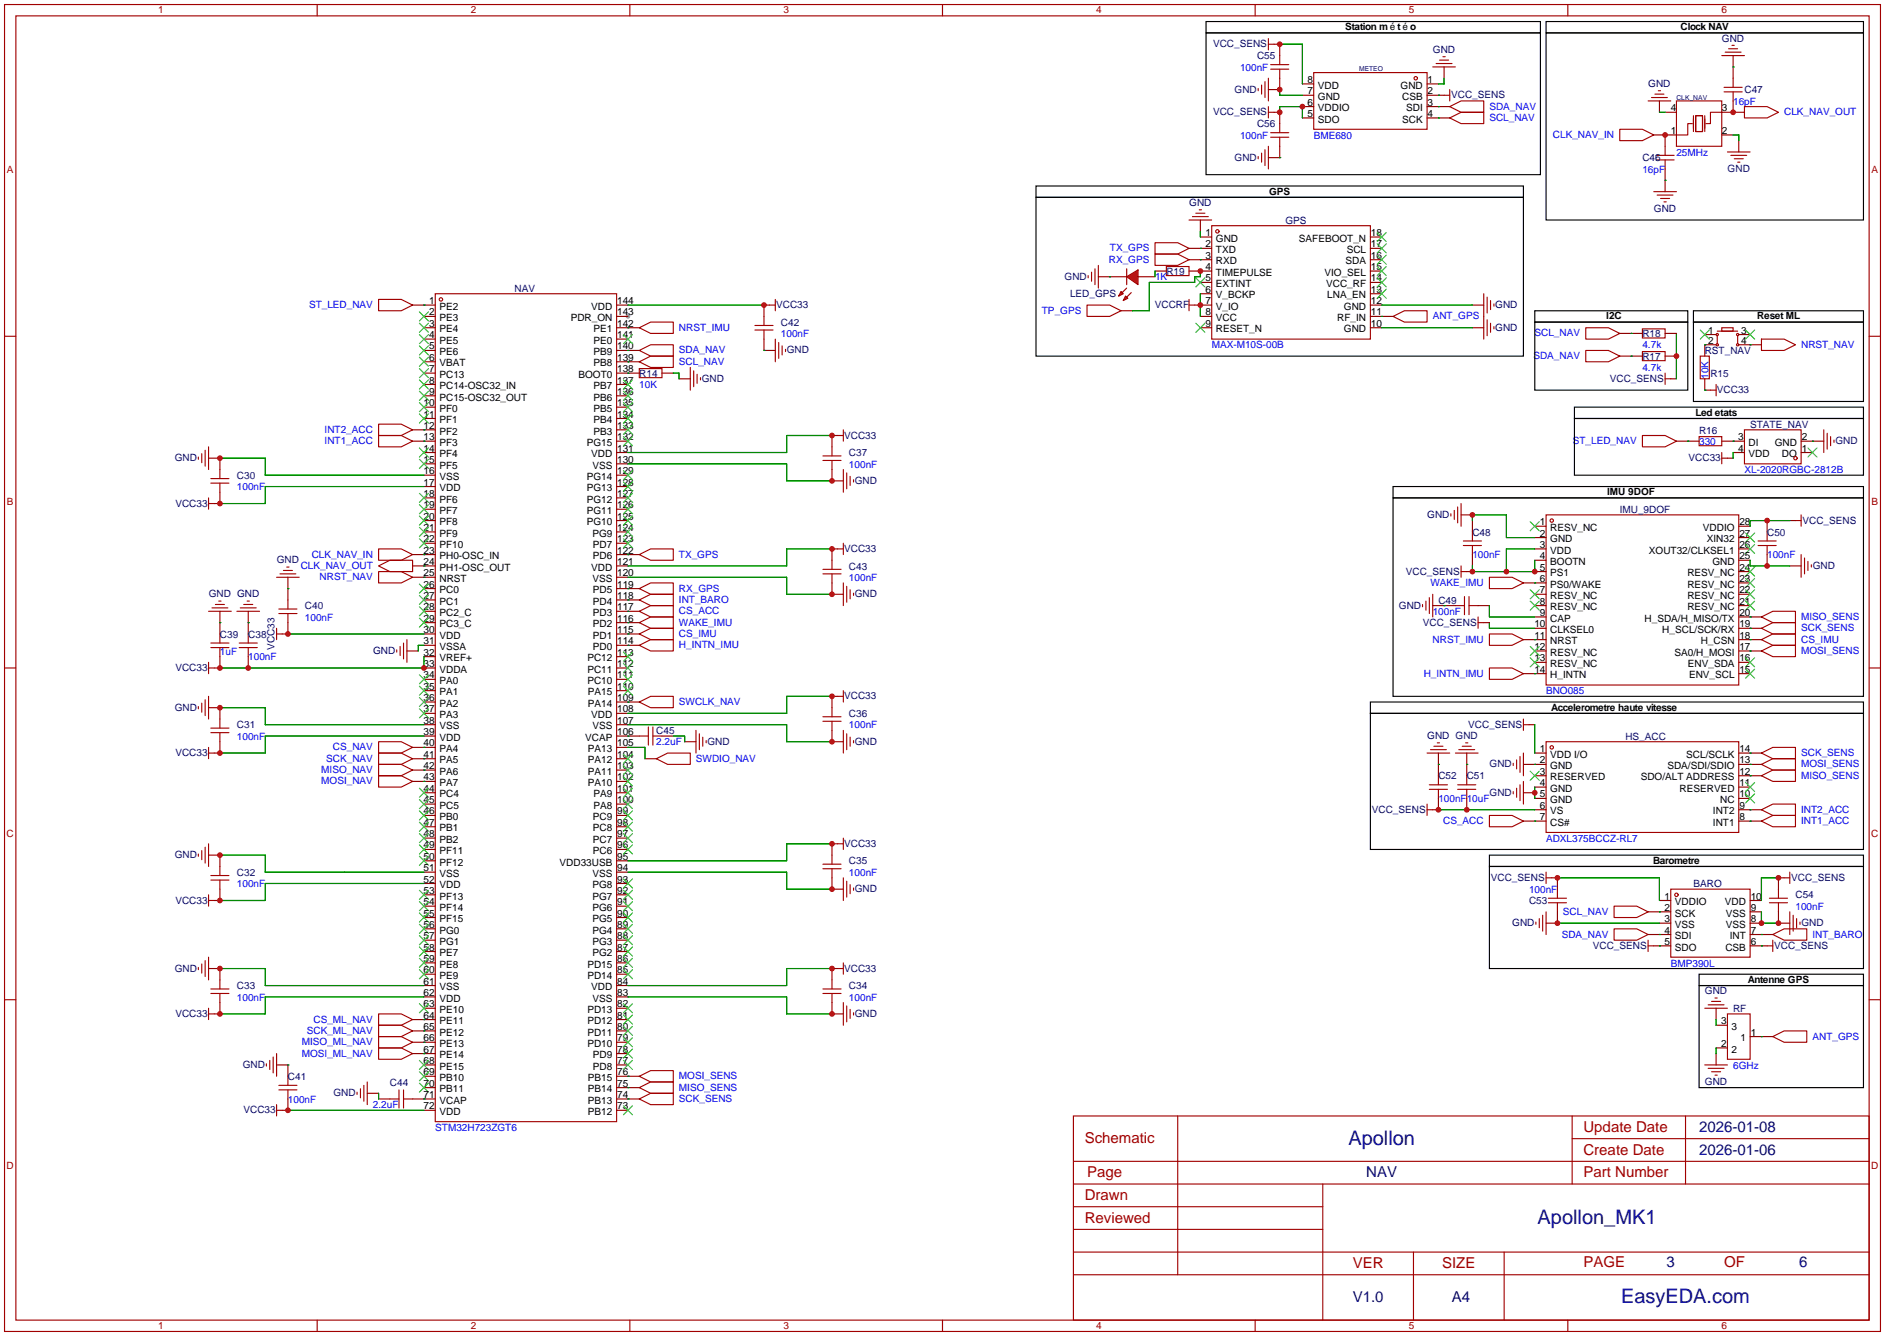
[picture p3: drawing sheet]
<svg xmlns="http://www.w3.org/2000/svg" width="422mm" height="299mm" viewBox="0 0 422 299" stroke-linecap="round" stroke-linejoin="round" font-family="sans-serif">
<defs><g id="words">
<g font-size="4.5" fill="#000080">
<text x="302.2" y="256.4">Apollon</text>
<text x="344.6" y="274.1">Apollon_MK1</text>
<text x="363.3" y="291.9">EasyEDA.com</text>
</g>
<g font-size="3.4" fill="#a00000">
<text x="243.1" y="256">Schematic</text>
<text x="354.8" y="253.5">Update Date</text>
<text x="243.6" y="263.6">Page</text>
<text x="354.8" y="258.6">Create Date</text>
<text x="354.8" y="263.6">Part Number</text>
<text x="243.1" y="268.7">Drawn</text>
<text x="243.1" y="273.8">Reviewed</text>
<text x="303.1" y="284">VER</text>
<text x="323.2" y="284">SIZE</text>
<text x="354.8" y="283.7">PAGE</text>
<text x="386.3" y="283.7">OF</text>
</g>
<g font-size="3.4" fill="#000080">
<text x="380.7" y="253.5">2026-01-08</text>
<text x="306.2" y="263.6">NAV</text>
<text x="380.7" y="258.6">2026-01-06</text>
<text x="373.5" y="283.7">3</text>
<text x="403.2" y="283.7">6</text>
<text x="303.1" y="291.6">V1.0</text>
<text x="325.3" y="291.6">A4</text>
</g>
<g font-size="2.2" fill="#a00000">
<text x="35.4" y="3">1</text>
<text x="105.5" y="3">2</text>
<text x="175.5" y="3">3</text>
<text x="245.6" y="3">4</text>
<text x="315.7" y="3">5</text>
<text x="385.7" y="3">6</text>
<text x="1.5" y="38.8">A</text>
<text x="419.4" y="38.8">A</text>
<text x="1.5" y="113.1">B</text>
<text x="419.4" y="113.1">B</text>
<text x="1.5" y="187.4">C</text>
<text x="419.3" y="187.4">C</text>
<text x="1.5" y="261.7">D</text>
<text x="419.3" y="261.7">D</text>
<text x="35.4" y="297.6">1</text>
<text x="105.5" y="297.6">2</text>
<text x="175.5" y="297.6">3</text>
<text x="245.6" y="297.6">4</text>
<text x="315.7" y="297.6">5</text>
<text x="385.7" y="297.6">6</text>
</g>
<g font-size="2.2" fill="#000080">
<text x="271.8" y="10.6">VCC_SENS</text>
<text x="321.1" y="11.8">GND</text>
<text x="385.9" y="9.3">GND</text>
<text x="281.7" y="13.3">C55</text>
<text x="276.7" y="20.7">GND</text>
<text x="325.2" y="22">VCC_SENS</text>
<text x="369.4" y="19.5">GND</text>
<text x="390.9" y="20.9">C47</text>
<text x="271.8" y="25.8">VCC_SENS</text>
<text x="281.7" y="28.5">C56</text>
<text x="276.7" y="36">GND</text>
<text x="368" y="36.1">C46</text>
<text x="387.1" y="38.5">GND</text>
<text x="266.5" y="46.1">GND</text>
<text x="370.6" y="47.4">GND</text>
<text x="288" y="50.1">GPS</text>
<text x="115.3" y="65.3">NAV</text>
<text x="238.6" y="62.6">GND</text>
<text x="261.4" y="61.5">R19</text>
<text x="173.9" y="69">VCC33</text>
<text x="239.8" y="66.6">LED_GPS</text>
<text x="258.8" y="69">VCCRF</text>
<text x="335.1" y="69">GND</text>
<text x="175" y="73">C42</text>
<text x="335.1" y="74.1">GND</text>
<text x="368" y="75.5">R18</text>
<text x="176.3" y="79.2">GND</text>
<text x="368" y="80.6">R17</text>
<text x="382" y="79.3">RST_NAV</text>
<text x="143.3" y="84.4">R14</text>
<text x="157.3" y="85.5">GND</text>
<text x="360.7" y="85.5">VCC_SENS</text>
<text x="383.3" y="84.4">R15</text>
<text x="384.8" y="88">VCC33</text>
<text x="392.2" y="95.8">STATE_NAV</text>
<text x="189.2" y="98.2">VCC33</text>
<text x="380.7" y="97.1">R16</text>
<text x="411.3" y="99.5">GND</text>
<text x="39.2" y="103.3">GND</text>
<text x="53.1" y="107.2">C30</text>
<text x="190.2" y="102.2">C37</text>
<text x="378.4" y="103.3">VCC33</text>
<text x="39.3" y="113.4">VCC33</text>
<text x="191.6" y="108.4">GND</text>
<text x="319.8" y="116">GND</text>
<text x="329.9" y="119.9">C48</text>
<text x="363" y="114.9">IMU_9DOF</text>
<text x="396" y="119.9">C50</text>
<text x="403.9" y="117.3">VCC_SENS</text>
<text x="189.2" y="123.6">VCC33</text>
<text x="62" y="126.1">GND</text>
<text x="190.2" y="127.6">C43</text>
<text x="315" y="128.7">VCC_SENS</text>
<text x="406.2" y="127.4">GND</text>
<text x="46.8" y="133.8">GND GND</text>
<text x="68.3" y="136.5">C40</text>
<text x="191.6" y="133.8">GND</text>
<text x="313.5" y="136.3">GND</text>
<text x="322.3" y="135.2">C49</text>
<text x="49.3" y="142.8">C39</text>
<text x="55.6" y="142.8">C38</text>
<text x="318.8" y="140.1">VCC_SENS</text>
<text x="61.5" y="145.6" transform="rotate(-90 61.5 145.6)">VCC33</text>
<text x="83.6" y="146.5">GND</text>
<text x="39.3" y="150.3">VCC33</text>
<text x="39.2" y="159.2">GND</text>
<text x="189.2" y="156.6">VCC33</text>
<text x="190.2" y="160.6">C36</text>
<text x="53.1" y="163.1">C31</text>
<text x="147.1" y="164.4">C45</text>
<text x="158.5" y="166.8">GND</text>
<text x="191.6" y="166.8">GND</text>
<text x="319.8" y="165.5">GND GND</text>
<text x="329" y="163">VCC_SENS</text>
<text x="364.2" y="165.7">HS_ACC</text>
<text x="39.3" y="169.3">VCC33</text>
<text x="333.8" y="171.9">GND</text>
<text x="322.3" y="174.6">C52</text>
<text x="328.7" y="174.6">C51</text>
<text x="333.8" y="178.2">GND</text>
<text x="307.4" y="182">VCC_SENS</text>
<text x="189.2" y="189.6">VCC33</text>
<text x="39.2" y="192.2">GND</text>
<text x="53.1" y="196.1">C32</text>
<text x="190.2" y="193.6">C35</text>
<text x="334.1" y="197.3">VCC_SENS</text>
<text x="401.4" y="197.3">VCC_SENS</text>
<text x="39.3" y="202.3">VCC33</text>
<text x="191.6" y="199.8">GND</text>
<text x="342.6" y="202.5">C53</text>
<text x="379.5" y="198.7">BARO</text>
<text x="402.3" y="201.2">C54</text>
<text x="338.9" y="207.4">GND</text>
<text x="403.7" y="207.4">GND</text>
<text x="356.9" y="212.5">VCC_SENS</text>
<text x="397.6" y="212.5">VCC_SENS</text>
<text x="39.2" y="217.6">GND</text>
<text x="53.1" y="221.5">C33</text>
<text x="189.2" y="217.6">VCC33</text>
<text x="190.2" y="221.5">C34</text>
<text x="39.3" y="227.7">VCC33</text>
<text x="191.6" y="227.7">GND</text>
<text x="382.1" y="222.7">GND</text>
<text x="388.4" y="226.6">RF</text>
<text x="54.4" y="239.2">GND</text>
<text x="64.5" y="241.9">C41</text>
<text x="74.7" y="245.5">GND</text>
<text x="87.4" y="243.1">C44</text>
<text x="382.1" y="243">GND</text>
<text x="54.6" y="249.3">VCC33</text>
</g>
<g font-size="2.2">
<text x="301.4" y="6.8">Station m</text>
<text x="313.1" y="6.8">t</text>
<text x="316" y="6.8">o</text>
<text x="376.6" y="6.8">Clock NAV</text>
<text x="293" y="18.6">8</text>
<text x="293" y="21.1">7</text>
<text x="293" y="23.7">6</text>
<text x="295.3" y="19.9">VDD</text>
<text x="295.3" y="22.4">GND</text>
<text x="313.9" y="19.9">GND</text>
<text x="314.2" y="22.4">CSB</text>
<text x="319.9" y="23.7">3</text>
<text x="319.9" y="21.1">2</text>
<text x="319.9" y="18.6">1</text>
<text x="293" y="26.2">5</text>
<text x="295.3" y="24.9">VDDIO</text>
<text x="295.3" y="27.5">SDO</text>
<text x="314.2" y="27.5">SCK</text>
<text x="315.1" y="24.9">SDI</text>
<text x="319.9" y="26.2">4</text>
<text x="374.4" y="24.9">4</text>
<text x="385.8" y="24.9">3</text>
<text x="374.4" y="30">1</text>
<text x="385.8" y="30">2</text>
<text x="284.4" y="43.6">GPS</text>
<text x="270.2" y="52.9">1</text>
<text x="307.2" y="52.9">18</text>
<text x="270.2" y="55.4">2</text>
<text x="270.2" y="58">3</text>
<text x="272.5" y="54.1">GND</text>
<text x="272.5" y="56.7">TXD</text>
<text x="272.5" y="59.2">RXD</text>
<text x="291.1" y="54.1">SAFEBOOT_N</text>
<text x="301.5" y="59.2">SDA</text>
<text x="301.8" y="56.7">SCL</text>
<text x="307.2" y="58">16</text>
<text x="307.2" y="55.4">17</text>
<text x="270.2" y="60.5">4</text>
<text x="270.2" y="63">5</text>
<text x="270.2" y="65.6">6</text>
<text x="272.5" y="61.8">TIMEPULSE</text>
<text x="272.5" y="64.3">EXTINT</text>
<text x="296.8" y="61.8">VIO_SEL</text>
<text x="297.2" y="64.3">VCC_RF</text>
<text x="307.2" y="65.6">13</text>
<text x="307.2" y="63">14</text>
<text x="307.2" y="60.5">15</text>
<text x="96.2" y="68.1">1</text>
<text x="96.2" y="70.7">2</text>
<text x="98.5" y="69.4">PE2</text>
<text x="98.5" y="71.9">PE3</text>
<text x="127.9" y="71.9">PDR_ON</text>
<text x="132.5" y="69.4">VDD</text>
<text x="138.3" y="70.7">143</text>
<text x="138.3" y="68.1">144</text>
<text x="270.2" y="68.1">7</text>
<text x="270.2" y="70.7">8</text>
<text x="272.5" y="66.8">V_BCKP</text>
<text x="272.5" y="69.4">V_IO</text>
<text x="272.5" y="71.9">VCC</text>
<text x="297.4" y="66.8">LNA_EN</text>
<text x="299.7" y="71.9">RF_IN</text>
<text x="301.2" y="69.4">GND</text>
<text x="307.2" y="70.7">11</text>
<text x="307.2" y="68.1">12</text>
<text x="360" y="71.5">I2C</text>
<text x="393.7" y="71.5">Reset ML</text>
<text x="96.2" y="73.2">3</text>
<text x="96.2" y="75.7">4</text>
<text x="98.5" y="74.5">PE4</text>
<text x="98.5" y="77">PE5</text>
<text x="133" y="77">PE0</text>
<text x="133" y="74.5">PE1</text>
<text x="138.3" y="75.7">141</text>
<text x="138.3" y="73.2">142</text>
<text x="270.2" y="73.2">9</text>
<text x="272.5" y="74.5">RESET_N</text>
<text x="301.2" y="74.5">GND</text>
<text x="307.2" y="73.2">10</text>
<text x="382.8" y="77">2</text>
<text x="382.8" y="74.7">1</text>
<text x="390.1" y="77">4</text>
<text x="390.1" y="74.7">3</text>
<text x="96.2" y="78.3">5</text>
<text x="96.2" y="80.8">6</text>
<text x="96.2" y="83.4">7</text>
<text x="98.5" y="79.5">PE6</text>
<text x="98.5" y="82.1">VBAT</text>
<text x="133" y="82.1">PB8</text>
<text x="133" y="79.5">PB9</text>
<text x="138.3" y="83.4">138</text>
<text x="138.3" y="80.8">139</text>
<text x="138.3" y="78.3">140</text>
<text x="96.2" y="85.9">8</text>
<text x="96.2" y="88.4">9</text>
<text x="98.5" y="84.6">PC13</text>
<text x="98.5" y="87.2">PC14-OSC32_IN</text>
<text x="98.5" y="89.7">PC15-OSC32_OUT</text>
<text x="129.6" y="84.6">BOOT0</text>
<text x="133" y="89.7">PB6</text>
<text x="133" y="87.2">PB7</text>
<text x="138.3" y="88.4">136</text>
<text x="138.3" y="85.9">137</text>
<text x="94.9" y="91">10</text>
<text x="94.9" y="93.5">11</text>
<text x="98.5" y="92.2">PF0</text>
<text x="98.5" y="94.8">PF1</text>
<text x="133" y="94.8">PB4</text>
<text x="133" y="92.2">PB5</text>
<text x="138.3" y="93.5">134</text>
<text x="138.3" y="91">135</text>
<text x="379.9" y="93.1">Led etats</text>
<text x="94.9" y="96.1">12</text>
<text x="94.9" y="98.6">13</text>
<text x="94.9" y="101.1">14</text>
<text x="98.5" y="97.3">PF2</text>
<text x="98.5" y="99.9">PF3</text>
<text x="131.5" y="99.9">PG15</text>
<text x="133" y="97.3">PB3</text>
<text x="138.3" y="101.1">131</text>
<text x="138.3" y="98.6">132</text>
<text x="138.3" y="96.1">133</text>
<text x="389.5" y="98.6">3</text>
<text x="389.5" y="101.1">4</text>
<text x="391.8" y="99.9">DI</text>
<text x="397.7" y="99.9">GND</text>
<text x="403.7" y="101.1">1</text>
<text x="403.7" y="98.6">2</text>
<text x="94.9" y="103.7">15</text>
<text x="94.9" y="106.2">16</text>
<text x="98.5" y="102.4">PF4</text>
<text x="98.5" y="104.9">PF5</text>
<text x="98.5" y="107.5">VSS</text>
<text x="131.5" y="107.5">PG14</text>
<text x="132.5" y="102.4">VDD</text>
<text x="132.8" y="104.9">VSS</text>
<text x="138.3" y="106.2">129</text>
<text x="138.3" y="103.7">130</text>
<text x="391.8" y="102.4">VDD</text>
<text x="399.3" y="102.4">DO</text>
<text x="94.9" y="108.8">17</text>
<text x="94.9" y="111.3">18</text>
<text x="94.9" y="113.8">19</text>
<text x="98.5" y="110">VDD</text>
<text x="98.5" y="112.6">PF6</text>
<text x="131.5" y="112.6">PG12</text>
<text x="131.5" y="110">PG13</text>
<text x="138.3" y="113.8">126</text>
<text x="138.3" y="111.3">127</text>
<text x="138.3" y="108.8">128</text>
<text x="360.2" y="110.9">IMU 9DOF</text>
<text x="94.9" y="116.4">20</text>
<text x="94.9" y="118.9">21</text>
<text x="98.5" y="115.1">PF7</text>
<text x="98.5" y="117.6">PF8</text>
<text x="131.5" y="117.6">PG10</text>
<text x="131.5" y="115.1">PG11</text>
<text x="138.3" y="118.9">124</text>
<text x="138.3" y="116.4">125</text>
<text x="345.1" y="117.6">1</text>
<text x="347.4" y="118.9">RESV_NC</text>
<text x="381.6" y="118.9">VDDIO</text>
<text x="389.8" y="117.6">28</text>
<text x="94.9" y="121.5">22</text>
<text x="94.9" y="124">23</text>
<text x="98.5" y="120.2">PF9</text>
<text x="98.5" y="122.7">PF10</text>
<text x="98.5" y="125.3">PH0-OSC_IN</text>
<text x="132.8" y="120.2">PG9</text>
<text x="132.9" y="125.3">PD6</text>
<text x="132.9" y="122.7">PD7</text>
<text x="138.3" y="124">122</text>
<text x="138.3" y="121.5">123</text>
<text x="345.1" y="125.3">4</text>
<text x="345.1" y="122.7">3</text>
<text x="345.1" y="120.2">2</text>
<text x="347.4" y="124">VDD</text>
<text x="347.4" y="121.5">GND</text>
<text x="369.5" y="124">XOUT32/CLKSEL1</text>
<text x="382.5" y="121.5">XIN32</text>
<text x="389.8" y="120.2">27</text>
<text x="389.8" y="122.7">26</text>
<text x="389.8" y="125.3">25</text>
<text x="94.9" y="126.5">24</text>
<text x="94.9" y="129.1">25</text>
<text x="94.9" y="131.6">26</text>
<text x="98.5" y="127.8">PH1-OSC_OUT</text>
<text x="98.5" y="130.3">NRST</text>
<text x="132.5" y="127.8">VDD</text>
<text x="132.8" y="130.3">VSS</text>
<text x="138.3" y="131.6">119</text>
<text x="138.3" y="129.1">120</text>
<text x="138.3" y="126.5">121</text>
<text x="345.1" y="130.3">6</text>
<text x="345.1" y="127.8">5</text>
<text x="347.4" y="131.6">PS0/WAKE</text>
<text x="347.4" y="129.1">PS1</text>
<text x="347.4" y="126.5">BOOTN</text>
<text x="378.1" y="129.1">RESV_NC</text>
<text x="378.1" y="131.6">RESV_NC</text>
<text x="383.7" y="126.5">GND</text>
<text x="389.8" y="127.8">24</text>
<text x="389.8" y="130.3">23</text>
<text x="94.9" y="134.2">27</text>
<text x="94.9" y="136.7">28</text>
<text x="98.5" y="132.9">PC0</text>
<text x="98.5" y="135.4">PC1</text>
<text x="98.5" y="138">PC2_C</text>
<text x="132.9" y="138">PD3</text>
<text x="132.9" y="135.4">PD4</text>
<text x="132.9" y="132.9">PD5</text>
<text x="138.3" y="136.7">117</text>
<text x="138.3" y="134.2">118</text>
<text x="345.1" y="138">9</text>
<text x="345.1" y="135.4">8</text>
<text x="345.1" y="132.9">7</text>
<text x="347.4" y="136.7">RESV_NC</text>
<text x="347.4" y="134.2">RESV_NC</text>
<text x="378.1" y="134.2">RESV_NC</text>
<text x="378.1" y="136.7">RESV_NC</text>
<text x="389.8" y="132.9">22</text>
<text x="389.8" y="135.4">21</text>
<text x="389.8" y="138">20</text>
<text x="94.9" y="139.2">29</text>
<text x="94.9" y="141.8">30</text>
<text x="98.5" y="140.5">PC3_C</text>
<text x="98.5" y="143">VDD</text>
<text x="132.9" y="143">PD1</text>
<text x="132.9" y="140.5">PD2</text>
<text x="138.3" y="141.8">115</text>
<text x="138.3" y="139.2">116</text>
<text x="343.8" y="143">11</text>
<text x="343.8" y="140.5">10</text>
<text x="347.4" y="141.8">CLKSEL0</text>
<text x="347.4" y="139.2">CAP</text>
<text x="368.5" y="139.2">H_SDA/H_MISO/TX</text>
<text x="372.5" y="141.8">H_SCL/SCK/RX</text>
<text x="389.8" y="140.5">19</text>
<text x="389.8" y="143">18</text>
<text x="94.9" y="144.3">31</text>
<text x="94.9" y="146.9">32</text>
<text x="94.9" y="149.4">33</text>
<text x="98.5" y="145.6">VSSA</text>
<text x="98.5" y="148.1">VREF+</text>
<text x="131.6" y="148.1">PC12</text>
<text x="132.9" y="145.6">PD0</text>
<text x="138.3" y="149.4">112</text>
<text x="138.3" y="146.9">113</text>
<text x="138.3" y="144.3">114</text>
<text x="343.8" y="148.1">13</text>
<text x="343.8" y="145.6">12</text>
<text x="347.4" y="149.4">RESV_NC</text>
<text x="347.4" y="146.9">RESV_NC</text>
<text x="347.4" y="144.3">NRST</text>
<text x="375.2" y="146.9">SA0/H_MOSI</text>
<text x="378.2" y="149.4">ENV_SDA</text>
<text x="381.1" y="144.3">H_CSN</text>
<text x="389.8" y="145.6">17</text>
<text x="389.8" y="148.1">16</text>
<text x="94.9" y="151.9">34</text>
<text x="94.9" y="154.5">35</text>
<text x="98.5" y="150.7">VDDA</text>
<text x="98.5" y="153.2">PA0</text>
<text x="98.5" y="155.7">PA1</text>
<text x="131.6" y="153.2">PC10</text>
<text x="131.6" y="150.7">PC11</text>
<text x="131.8" y="155.7">PA15</text>
<text x="138.3" y="154.5">110</text>
<text x="138.3" y="151.9">111</text>
<text x="343.8" y="150.7">14</text>
<text x="347.4" y="151.9">H_INTN</text>
<text x="378.5" y="151.9">ENV_SCL</text>
<text x="389.8" y="150.7">15</text>
<text x="94.9" y="157">36</text>
<text x="94.9" y="159.6">37</text>
<text x="98.5" y="158.3">PA2</text>
<text x="98.5" y="160.8">PA3</text>
<text x="131.8" y="158.3">PA14</text>
<text x="132.5" y="160.8">VDD</text>
<text x="138.3" y="159.6">108</text>
<text x="138.3" y="157">109</text>
<text x="347.6" y="159.2">Accelerometre haute vitesse</text>
<text x="94.9" y="162.1">38</text>
<text x="94.9" y="164.6">39</text>
<text x="94.9" y="167.2">40</text>
<text x="98.5" y="163.4">VSS</text>
<text x="98.5" y="165.9">VDD</text>
<text x="131.1" y="165.9">VCAP</text>
<text x="132.8" y="163.4">VSS</text>
<text x="138.3" y="167.2">105</text>
<text x="138.3" y="164.6">106</text>
<text x="138.3" y="162.1">107</text>
<text x="94.9" y="169.7">41</text>
<text x="94.9" y="172.3">42</text>
<text x="98.5" y="168.4">PA4</text>
<text x="98.5" y="171">PA5</text>
<text x="98.5" y="173.5">PA6</text>
<text x="131.8" y="173.5">PA11</text>
<text x="131.8" y="171">PA12</text>
<text x="131.8" y="168.4">PA13</text>
<text x="138.3" y="172.3">103</text>
<text x="138.3" y="169.7">104</text>
<text x="345.1" y="168.4">1</text>
<text x="345.1" y="171">2</text>
<text x="345.1" y="173.5">3</text>
<text x="347.4" y="169.7">VDD I/O</text>
<text x="347.4" y="172.3">GND</text>
<text x="373.6" y="172.3">SDA/SDI/SDIO</text>
<text x="377.9" y="169.7">SCL/SCLK</text>
<text x="389.8" y="173.5">12</text>
<text x="389.8" y="171">13</text>
<text x="389.8" y="168.4">14</text>
<text x="94.9" y="174.8">43</text>
<text x="94.9" y="177.3">44</text>
<text x="94.9" y="179.9">45</text>
<text x="98.5" y="176.1">PA7</text>
<text x="98.5" y="178.6">PC4</text>
<text x="131.8" y="176.1">PA10</text>
<text x="133" y="178.6">PA9</text>
<text x="138.3" y="179.9">100</text>
<text x="138.3" y="177.3">101</text>
<text x="138.3" y="174.8">102</text>
<text x="345.1" y="176.1">4</text>
<text x="345.1" y="178.6">5</text>
<text x="347.4" y="174.8">RESERVED</text>
<text x="347.4" y="177.3">GND</text>
<text x="347.4" y="179.9">GND</text>
<text x="367.7" y="174.8">SDO/ALT ADDRESS</text>
<text x="376.4" y="177.3">RESERVED</text>
<text x="385.5" y="179.9">NC</text>
<text x="389.8" y="178.6">10</text>
<text x="389.8" y="176.1">11</text>
<text x="94.9" y="182.4">46</text>
<text x="94.9" y="185">47</text>
<text x="98.5" y="181.1">PC5</text>
<text x="98.5" y="183.7">PB0</text>
<text x="132.9" y="183.7">PC9</text>
<text x="133" y="181.1">PA8</text>
<text x="138.3" y="185">98</text>
<text x="138.3" y="182.4">99</text>
<text x="345.1" y="181.1">6</text>
<text x="345.1" y="183.7">7</text>
<text x="347.4" y="182.4">VS</text>
<text x="347.4" y="185">CS#</text>
<text x="383.8" y="185">INT1</text>
<text x="383.8" y="182.4">INT2</text>
<text x="389.8" y="183.7">8</text>
<text x="389.8" y="181.1">9</text>
<text x="94.9" y="187.5">48</text>
<text x="94.9" y="190">49</text>
<text x="98.5" y="186.2">PB1</text>
<text x="98.5" y="188.8">PB2</text>
<text x="98.5" y="191.3">PF11</text>
<text x="132.9" y="191.3">PC6</text>
<text x="132.9" y="188.8">PC7</text>
<text x="132.9" y="186.2">PC8</text>
<text x="138.3" y="190">96</text>
<text x="138.3" y="187.5">97</text>
<text x="94.9" y="192.6">50</text>
<text x="94.9" y="195.1">51</text>
<text x="94.9" y="197.7">52</text>
<text x="98.5" y="193.8">PF12</text>
<text x="98.5" y="196.4">VSS</text>
<text x="125.4" y="193.8">VDD33USB</text>
<text x="132.8" y="196.4">VSS</text>
<text x="138.3" y="197.7">93</text>
<text x="138.3" y="195.1">94</text>
<text x="138.3" y="192.6">95</text>
<text x="370.4" y="193.5">Barometre</text>
<text x="94.9" y="200.2">53</text>
<text x="94.9" y="202.7">54</text>
<text x="98.5" y="198.9">VDD</text>
<text x="98.5" y="201.5">PF13</text>
<text x="132.8" y="201.5">PG7</text>
<text x="132.8" y="198.9">PG8</text>
<text x="138.3" y="202.7">91</text>
<text x="138.3" y="200.2">92</text>
<text x="373" y="201.5">1</text>
<text x="375.3" y="202.7">VDDIO</text>
<text x="386.5" y="202.7">VDD</text>
<text x="392.3" y="201.5">10</text>
<text x="94.9" y="205.3">55</text>
<text x="94.9" y="207.8">56</text>
<text x="98.5" y="204">PF14</text>
<text x="98.5" y="206.5">PF15</text>
<text x="98.5" y="209.1">PG0</text>
<text x="132.8" y="209.1">PG4</text>
<text x="132.8" y="206.5">PG5</text>
<text x="132.8" y="204">PG6</text>
<text x="138.3" y="207.8">89</text>
<text x="138.3" y="205.3">90</text>
<text x="373" y="204">2</text>
<text x="373" y="206.5">3</text>
<text x="373" y="209.1">4</text>
<text x="375.3" y="205.3">SCK</text>
<text x="375.3" y="207.8">VSS</text>
<text x="386.8" y="207.8">VSS</text>
<text x="386.8" y="205.3">VSS</text>
<text x="392.3" y="209.1">7</text>
<text x="392.3" y="206.5">8</text>
<text x="392.3" y="204">9</text>
<text x="94.9" y="210.4">57</text>
<text x="94.9" y="212.9">58</text>
<text x="94.9" y="215.4">59</text>
<text x="98.5" y="211.6">PG1</text>
<text x="98.5" y="214.2">PE7</text>
<text x="132.8" y="214.2">PG2</text>
<text x="132.8" y="211.6">PG3</text>
<text x="138.3" y="215.4">86</text>
<text x="138.3" y="212.9">87</text>
<text x="138.3" y="210.4">88</text>
<text x="373" y="211.6">5</text>
<text x="375.3" y="210.4">SDI</text>
<text x="375.3" y="212.9">SDO</text>
<text x="386.6" y="212.9">CSB</text>
<text x="387.6" y="210.4">INT</text>
<text x="392.3" y="211.6">6</text>
<text x="94.9" y="218">60</text>
<text x="94.9" y="220.5">61</text>
<text x="98.5" y="216.7">PE8</text>
<text x="98.5" y="219.2">PE9</text>
<text x="98.5" y="221.8">VSS</text>
<text x="131.6" y="219.2">PD14</text>
<text x="131.6" y="216.7">PD15</text>
<text x="132.5" y="221.8">VDD</text>
<text x="138.3" y="220.5">84</text>
<text x="138.3" y="218">85</text>
<text x="391.7" y="220.1">Antenne GPS</text>
<text x="94.9" y="223.1">62</text>
<text x="94.9" y="225.6">63</text>
<text x="98.5" y="224.3">VDD</text>
<text x="98.5" y="226.9">PE10</text>
<text x="131.6" y="226.9">PD13</text>
<text x="132.8" y="224.3">VSS</text>
<text x="138.3" y="225.6">82</text>
<text x="138.3" y="223.1">83</text>
<text x="94.9" y="228.1">64</text>
<text x="94.9" y="230.7">65</text>
<text x="94.9" y="233.2">66</text>
<text x="98.5" y="229.4">PE11</text>
<text x="98.5" y="231.9">PE12</text>
<text x="131.6" y="231.9">PD11</text>
<text x="131.6" y="229.4">PD12</text>
<text x="138.3" y="233.2">79</text>
<text x="138.3" y="230.7">80</text>
<text x="138.3" y="228.1">81</text>
<text x="385.7" y="229.4">3</text>
<text x="388" y="230.7">3</text>
<text x="390" y="233.2">1</text>
<text x="392.3" y="231.9">1</text>
<text x="94.9" y="235.8">67</text>
<text x="94.9" y="238.3">68</text>
<text x="98.5" y="234.5">PE13</text>
<text x="98.5" y="237">PE14</text>
<text x="98.5" y="239.6">PE15</text>
<text x="131.6" y="234.5">PD10</text>
<text x="132.9" y="239.6">PD8</text>
<text x="132.9" y="237">PD9</text>
<text x="138.3" y="238.3">77</text>
<text x="138.3" y="235.8">78</text>
<text x="385.7" y="234.5">2</text>
<text x="388" y="235.8">2</text>
<text x="94.9" y="240.8">69</text>
<text x="94.9" y="243.4">70</text>
<text x="94.9" y="245.9">71</text>
<text x="98.5" y="242.1">PB10</text>
<text x="98.5" y="244.6">PB11</text>
<text x="131.8" y="244.6">PB14</text>
<text x="131.8" y="242.1">PB15</text>
<text x="138.3" y="245.9">74</text>
<text x="138.3" y="243.4">75</text>
<text x="138.3" y="240.8">76</text>
<text x="94.9" y="248.5">72</text>
<text x="98.5" y="247.2">VCAP</text>
<text x="98.5" y="249.7">VDD</text>
<text x="131.8" y="249.7">PB12</text>
<text x="131.8" y="247.2">PB13</text>
<text x="138.3" y="248.5">73</text>
</g>
<g font-size="2.2" fill="#00f">
<text x="277.9" y="15.8">100nF</text>
<text x="388.4" y="23.4">16pF</text>
<text x="333.8" y="24.5">SDA_NAV</text>
<text x="333.8" y="27.1">SCL_NAV</text>
<text x="399.8" y="25.8">CLK_NAV_OUT</text>
<text x="277.9" y="31">100nF</text>
<text x="294.4" y="31">BME680</text>
<text x="348" y="30.9">CLK_NAV_IN</text>
<text x="375.7" y="34.9">25MHz</text>
<text x="368" y="38.7">16pF</text>
<text x="248.5" y="58.8">RX_GPS</text>
<text x="248.7" y="56.3">TX_GPS</text>
<text x="258.8" y="62.8">1K</text>
<text x="69.2" y="69">ST_LED_NAV</text>
<text x="233.5" y="70.3">TP_GPS</text>
<text x="321.1" y="71.5">ANT_GPS</text>
<text x="152.1" y="74.1">NRST_IMU</text>
<text x="175" y="75.5">100nF</text>
<text x="343.9" y="75.3">SCL_NAV</text>
<text x="403.6" y="77.9">NRST_NAV</text>
<text x="152.1" y="79.2">SDA_NAV</text>
<text x="152.1" y="81.7">SCL_NAV</text>
<text x="271.5" y="78">MAX-M10S-00B</text>
<text x="343.6" y="80.4">SDA_NAV</text>
<text x="368" y="83.1">4.7k</text>
<text x="368" y="78">4.7k</text>
<text x="143.3" y="86.9">10K</text>
<text x="382.8" y="84.8" transform="rotate(-90 382.8 84.8)">10K</text>
<text x="72.7" y="96.9">INT2_ACC</text>
<text x="72.7" y="99.5">INT1_ACC</text>
<text x="352.5" y="99.5">ST_LED_NAV</text>
<text x="380.7" y="99.6">330</text>
<text x="190.2" y="104.7">100nF</text>
<text x="390.9" y="106">XL-2020RGBC-2812B</text>
<text x="53.1" y="109.8">100nF</text>
<text x="69.9" y="124.9">CLK_NAV_IN</text>
<text x="152.1" y="124.9">TX_GPS</text>
<text x="329.9" y="125">100nF</text>
<text x="396" y="125">100nF</text>
<text x="67.4" y="127.4">CLK_NAV_OUT</text>
<text x="71.6" y="130">NRST_NAV</text>
<text x="190.2" y="130.1">100nF</text>
<text x="320.5" y="131.2">WAKE_IMU</text>
<text x="152.1" y="135">INT_BARO</text>
<text x="152.1" y="132.5">RX_GPS</text>
<text x="152.1" y="137.6">CS_ACC</text>
<text x="321.1" y="137.7">100nF</text>
<text x="68.3" y="139">100nF</text>
<text x="152.1" y="142.7">CS_IMU</text>
<text x="152.1" y="140.1">WAKE_IMU</text>
<text x="321" y="143.9">NRST_IMU</text>
<text x="403.6" y="138.8">MISO_SENS</text>
<text x="403.6" y="141.4">SCK_SENS</text>
<text x="403.6" y="143.9">CS_IMU</text>
<text x="49.3" y="146.6">1uF</text>
<text x="55.6" y="147.9">100nF</text>
<text x="152.1" y="145.2">H_INTN_IMU</text>
<text x="403.6" y="146.5">MOSI_SENS</text>
<text x="319" y="151.5">H_INTN_IMU</text>
<text x="346.5" y="155.5">BNO085</text>
<text x="152.1" y="157.9">SWCLK_NAV</text>
<text x="53.1" y="165.7">100nF</text>
<text x="147.1" y="166.9">2.2uF</text>
<text x="190.2" y="163.1">100nF</text>
<text x="72" y="173.1">MISO_NAV</text>
<text x="73.1" y="170.6">SCK_NAV</text>
<text x="74.6" y="168.1">CS_NAV</text>
<text x="156" y="170.6">SWDIO_NAV</text>
<text x="403.6" y="171.9">MOSI_SENS</text>
<text x="403.6" y="169.3">SCK_SENS</text>
<text x="72" y="175.7">MOSI_NAV</text>
<text x="322.3" y="179.6">100nF</text>
<text x="328.7" y="179.6">10uF</text>
<text x="403.6" y="174.4">MISO_SENS</text>
<text x="323.4" y="184.6">CS_ACC</text>
<text x="403.6" y="182">INT2_ACC</text>
<text x="403.6" y="184.6">INT1_ACC</text>
<text x="346.5" y="188.5">ADXL375BCCZ-RL7</text>
<text x="190.2" y="196.1">100nF</text>
<text x="53.1" y="198.7">100nF</text>
<text x="342.6" y="200">100nF</text>
<text x="402.3" y="203.8">100nF</text>
<text x="350" y="210">SDA_NAV</text>
<text x="350.2" y="204.9">SCL_NAV</text>
<text x="406.1" y="210">INT_BARO</text>
<text x="374.4" y="216.5">BMP390L</text>
<text x="53.1" y="224.1">100nF</text>
<text x="190.2" y="224.1">100nF</text>
<text x="68.7" y="231.6">SCK_ML_NAV</text>
<text x="70.2" y="229">CS_ML_NAV</text>
<text x="406.1" y="232.8">ANT_GPS</text>
<text x="67.6" y="236.6">MOSI_ML_NAV</text>
<text x="67.6" y="234.1">MISO_ML_NAV</text>
<text x="388.4" y="239.3">6GHz</text>
<text x="152.1" y="241.7">MOSI_SENS</text>
<text x="152.1" y="244.3">MISO_SENS</text>
<text x="64.5" y="246.9">100nF</text>
<text x="83.6" y="248.2">2.2uF</text>
<text x="152.1" y="246.8">SCK_SENS</text>
<text x="97.5" y="253.3">STM32H723ZGT6</text>
</g>
<g font-size="1.5" fill="#000080">
<text x="304.5" y="16">METEO</text>
<text x="375.7" y="22.3">CLK_NAV</text>
</g>
</g></defs>
<circle cx="140.7" cy="70.9" r=".51" fill="#999"/>
<g fill="none" stroke="#a10000" stroke-width=".25">
<path d="M1 1h420.4v297.2h-420.4zM3.6 3.6h415.2v292.1h-415.2zM71.1 1v2.6M141.1 1v2.6M211.2 1v2.6M281.3 1v2.6M281.9 19.8v.5M282.7 19.1v2M283.5 18.3v3.5M284.2 8.6v2.6M284.2 17.5v5.1M284.2 9.9h1.3"/>
<path d="M284.7 15.5h4.1M284.7 14.5h4.1M286.8 12.4v2.1M286.8 15.5v2M294.4 16.3h25.4v12.7h-25.4zM321.1 15h5M321.8 14.2h3.6M322.6 13.5h2M323.3 12.7h.5M351.3 1v2.6M385.8 12.4h5.1M386.3 19.6h4.1"/>
<path d="M386.6 11.7h3.5M387.3 10.9h2.1M388.1 10.2h.5M388.4 17.5v2.1M281.9 35.1v.5M282.7 34.3v2M283.5 33.5v3.6M284.2 23.9v2.5M284.2 32.8v5M284.2 25.1h1.3M284.7 30.7h4.1M284.7 29.7h4.1"/>
<path d="M286.8 27.7v2M286.8 30.7v2.1M323.6 21.3h1.3M324.9 23.9l2.5-1.3h5.1v2.5h-5.1zM324.9 26.4l2.5-1.3h5.1v2.6h-5.1zM324.9 20.1v2.5M363 29h5l2.6 1.2-2.6 1.3h-5zM369.3 22.6h5.1M370.1 21.8h3.5M370.8 21.1h2.1M371.1 35.8h4.1M371.1 34.8h4.1"/>
<path d="M371.6 20.3h.5M373.1 32.8v2M373.1 35.8v2M375.7 22.6h10.1v10.2h-10.1zM379.2 27.7h-1v2.5h-2.5M379.5 25.9v3.6M380 25.9h1.5v3.6h-1.5zM382 25.9v3.6M385.8 25.1h-2.5v2.6h-1M386.3 20.6h4.1M387.1 34h5.1M387.9 34.8h3.5"/>
<path d="M388.4 20.6v2M388.6 35.6h2.1M389.4 36.3h.5M390.9 23.9h5.1l2.5 1.2-2.5 1.3h-5.1zM258.8 54.4h5.1l2.5 1.2-2.5 1.3h-5.1zM258.8 56.9h5.1l2.5 1.3-2.5 1.2h-5.1zM261.4 59.7h5v2h-5zM266.4 49.3h5.1M267.2 48.5h3.6M268 47.8h2M268.7 47h.5M271.5 50.5h35.6v25.4h-35.6z"/>
<path d="M370.6 42.9h5.1M371.3 43.7h3.6M372.1 44.5h2M372.9 45.2h.5M1 75.3h2.6M84.8 67.1h5.1l2.6 1.2-2.6 1.3h-5.1zM97.5 65.8h40.7v185.4h-40.7zM143.3 73.4l2.5-1.3h5.1v2.6h-5.1zM143.3 78.5l2.5-1.3h5.1v2.6h-5.1zM169.2 73.9h4M169.2 72.9h4M171.2 70.9v2"/>
<path d="M171.2 73.9v2M172.5 68.3h1.2M173.7 67.1v2.5M173.7 75.9v5.1M174.5 76.7v3.6M175.3 77.5v2M176 78.2v.5M252.5 60.2v3.6M355.3 78.5h5.1l2.6 1.3-2.6 1.2h-5.1zM355.3 73.4h5.1l2.6 1.3-2.6 1.2h-5.1zM368 78.7h5.1v2.1h-5.1zM368 73.7h5.1v2h-5.1z"/>
<path d="M381 79.8h2v5h-2zM384.8 74.2h4.6M384.8 75.2v1.8M385.8 73.4h2.6v.8h-2.6zM389.4 75.2v1.8M394.7 75.9h5.1l2.5 1.3-2.5 1.3h-5.1zM418.8 75.3h2.6M84.8 95h5.1l2.6 1.3-2.6 1.2h-5.1zM84.8 97.5h5.1l2.6 1.3-2.6 1.3h-5.1zM143.3 82.6h5v2h-5zM143.3 81l2.5-1.2h5.1v2.5h-5.1zM154.7 82.3v5.1"/>
<path d="M155.4 83.1v3.5M156.2 83.8v2.1M157 84.6v.5M187.7 97.5h1.3M189 96.3v2.5M368 97.5h5.1l2.6 1.3-2.6 1.3h-5.1zM373.1 83.6v2.5M373.1 84.8h1.3M380.7 97.8h5.1v2h-5.1zM383.3 87.4h1.3M384.6 86.1v2.5M390.9 96.3h12.7v7.6h-12.7z"/>
<path d="M408.7 96.3v5M409.4 97v3.6M410.2 97.8v2M411 98.6v.5M44.4 102.4v.5M45.2 101.6v2M46 100.8v3.6M46.7 100.1v5.1M46.7 111.5v2.5M46.7 112.8h1.3M47.2 107.2h4.1M47.2 108.2h4.1"/>
<path d="M49.3 105.2v2M49.3 108.2v2M184.4 103.1h4.1M184.4 102.1h4.1M186.4 100.1v2M186.4 103.1v2.1M189 105.2v5M189.7 105.9v3.6M190.5 106.7v2M191.3 107.4v.6M325.1 115.1v.5M325.9 114.3v2"/>
<path d="M326.6 113.5v3.6M327.4 112.8v5.1M329.9 119.1v2.1M346.5 115.3h43.1v38.1h-43.1zM385.8 101.3v2.6M385.8 102.6h1.3M396 119.1v2.1M402.3 116.6h1.3M403.6 115.3v2.6M46.7 136.9h5.1M47.5 136.1h3.6M48.3 135.4h2"/>
<path d="M49 134.6h.5M53.1 136.9h5.1M53.8 136.1h3.6M54.6 135.4h2M55.4 134.6h.5M62 129.3h5.1M62.5 136.4h4M62.5 137.4h4M62.7 128.5h3.6M63.5 127.8h2M64.3 127h.5M64.5 134.4v2"/>
<path d="M64.5 137.4v2M84.8 122.9h5.1l2.6 1.3-2.6 1.3h-5.1zM84.8 126.7l2.6-1.2h5.1v2.5h-5.1zM84.8 128h5.1l2.6 1.3-2.6 1.3h-5.1zM143.3 134.4l2.5-1.3h5.1v2.5h-5.1zM143.3 131.8l2.5-1.2h5.1v2.5h-5.1zM143.3 124.2l2.5-1.3h5.1v2.6h-5.1zM184.4 128.5h4.1M184.4 127.5h4.1M186.4 125.5v2M186.4 128.5v2.1M187.7 122.9h1.3"/>
<path d="M189 121.7v2.5M189 130.6v5M189.7 131.3v3.6M190.5 132.1v2M191.3 132.8v.5M318.8 135.4v.5M319.5 134.6v2.1M320.3 133.9v3.5M321.1 133.1v5.1M326.1 135.6h2.1M327.4 126.7v2.6M327.4 128h1.3"/>
<path d="M327.9 121.2h4.1M327.9 122.2h4.1M328.2 133.6v4.1M329.2 135.6h2M329.2 133.6v4.1M329.9 122.2v2M331.2 138.2v2.5M331.2 139.4h1.3M333.8 129.3h5l2.6 1.3-2.6 1.2h-5zM394 121.2h4M394 122.2h4M394.7 138.2l2.6-1.3h5v2.5h-5z"/>
<path d="M396 122.2v2M403.6 124.2v5.1M404.4 125v3.5M405.1 125.7v2.1M405.9 126.5v.5M1 149.6h2.6M44.4 158.2v.5M45.2 157.5v2M46 156.7v3.6M46.7 149.6h1.3M46.7 148.3v2.6M46.7 156v5"/>
<path d="M47.2 145h4.1M47.2 144h4.1M49.3 142v2M49.3 145v2.1M53.6 145h4.1M53.6 144h4.1M55.6 142v2M55.6 145v2.1M62 140.7v2.6M62 142h1.2M88.9 145.5v.5M89.7 144.8v2"/>
<path d="M90.4 144v3.6M91.2 143.3v5M143.3 157.2l2.5-1.2h5.1v2.5h-5.1zM143.3 142l2.5-1.3h5.1v2.6h-5.1zM143.3 144.5l2.5-1.2h5.1v2.5h-5.1zM186.4 158.5v2M187.7 156h1.3M189 154.7v2.5M333.8 142h5l2.6 1.3-2.6 1.2h-5zM333.8 149.6h5l2.6 1.3-2.6 1.2h-5zM394.7 145.8l2.6-1.3h5v2.6h-5zM394.7 140.7l2.6-1.3h5v2.6h-5z"/>
<path d="M394.7 143.3l2.6-1.3h5v2.5h-5zM418.8 149.6h2.6M46.7 167.4v2.5M46.7 168.7h1.3M47.2 163.1h4.1M47.2 164.1h4.1M49.3 161v2.1M49.3 164.1v2M84.8 173.7h5.1l2.6 1.3-2.6 1.3h-5.1zM84.8 171.2h5.1l2.6 1.3-2.6 1.2h-5.1zM84.8 168.7h5.1l2.6 1.2-2.6 1.3h-5.1zM84.8 166.1h5.1l2.6 1.3-2.6 1.3h-5.1z"/>
<path d="M143.3 164.8h2M145.3 162.8v4.1M146.3 162.8v4.1M146.3 164.8h2M147.1 169.9l2.5-1.2h5.1v2.5h-5.1zM156 163.6v5.1M156.7 164.3v3.6M157.5 165.1v2M158.2 165.9v.5M184.4 161.5h4.1M184.4 160.5h4.1M186.4 161.5v2.1"/>
<path d="M189 163.6v5.1M189.7 164.3v3.6M190.5 165.1v2M191.3 165.9v.5M319.8 168.7h5.1M320.3 176.8h4.1M320.3 175.8h4.1M320.5 167.9h3.6M321.3 167.1h2M322.1 166.4h.5M322.3 173.7v2.1M322.3 176.8v2"/>
<path d="M326.1 168.7h5.1M326.6 176.8h4.1M326.6 175.8h4.1M326.9 167.9h3.6M327.7 167.1h2M328.4 166.4h.5M328.7 173.7v2.1M328.7 176.8v2M339.1 170.9v.5M339.1 177.3v.5M339.9 170.2v2M339.9 176.5v2.1"/>
<path d="M340.6 169.4v3.6M340.6 175.8v3.5M341.4 161v2.6M341.4 168.7v5M341.4 175v5.1M341.4 162.3h1.2M346.5 166.1h43.1v20.3h-43.1zM394.7 171.2l2.6-1.3h5v2.6h-5zM394.7 173.7l2.6-1.2h5v2.5h-5zM394.7 168.7l2.6-1.3h5v2.5h-5zM44.4 191.3v.5M45.2 190.5v2"/>
<path d="M46 189.7v3.6M46.7 189v5.1M47.2 196.1h4.1M47.2 197.1h4.1M49.3 194.1v2M49.3 197.1v2M184.4 194.6h4.1M184.4 193.5h4.1M186.4 191.5v2M186.4 194.6v2M187.7 189h1.3M189 187.7v2.5"/>
<path d="M189 196.6v5.1M189.7 197.4v3.5M190.5 198.1v2.1M191.3 198.9v.5M319.8 180.1v2.5M319.8 181.4h1.3M333.8 182.6h5l2.6 1.3-2.6 1.3h-5zM346.5 195.3v2.6M346.5 196.6h1.2M349 199.1v2.1M374.4 199.1h17.8v15.3h-17.8zM394.7 181.4l2.6-1.3h5v2.5h-5z"/>
<path d="M394.7 183.9l2.6-1.3h5v2.6h-5zM398.5 199.1v2.1M399.8 196.6h1.3M401.1 195.3v2.6M44.4 216.7v.5M45.2 215.9v2M46 215.1v3.6M46.7 200.4v2.5M46.7 214.4v5.1M46.7 201.7h1.3M49.3 219.5v2M186.4 219.5v2"/>
<path d="M187.7 216.9h1.3M189 215.6v2.6M344.2 206.5v.5M344.9 205.7v2.1M345.7 205v3.5M346.5 204.2v5.1M347 201.2h4M347 202.2h4M349 202.2v2M361.7 208h5.1l2.5 1.3-2.5 1.3h-5.1zM361.7 202.9h5.1l2.5 1.3-2.5 1.3h-5.1zM369.3 211.8h1.3"/>
<path d="M369.3 210.6v2.5M396 211.8h1.3M396.5 201.2h4.1M396.5 202.2h4.1M397.3 209.3l2.5-1.3h5.1v2.6h-5.1zM397.3 210.6v2.5M398.5 202.2v2M401.1 204.2v5.1M401.8 205v3.5M402.6 205.7v2.1M403.4 206.5v.5M1 223.9h2.6"/>
<path d="M46.7 225.8v2.5M46.7 227.1h1.3M47.2 221.5h4.1M47.2 222.5h4.1M49.3 222.5v2M59.7 238.3v.5M60.5 237.5v2M61.2 236.7v3.6M62 236v5M84.8 234.7h5.1l2.6 1.3-2.6 1.2h-5.1zM84.8 232.2h5.1l2.6 1.2-2.6 1.3h-5.1zM84.8 229.6h5.1l2.6 1.3-2.6 1.3h-5.1z"/>
<path d="M84.8 227.1h5.1l2.6 1.2-2.6 1.3h-5.1zM184.4 221.5h4.1M184.4 222.5h4.1M186.4 222.5v2M189 224.5v5.1M189.7 225.3v3.6M190.5 226.1v2M191.3 226.8v.5M418.8 223.9h2.6M62 247.4v2.5M62 248.7h1.2M62.5 243.1h4"/>
<path d="M62.5 244.1h4M64.5 241v2.1M64.5 244.1v2M80 244.6v.5M80.8 243.8v2.1M81.5 243.1v3.5M82.3 242.3v5.1M87.4 246.1h2M89.4 244.1v4.1M90.4 244.1v4.1M90.4 246.1h2.1M143.3 241l2.5-1.2h5.1v2.5h-5.1z"/>
<path d="M143.3 243.6l2.5-1.3h5.1v2.6h-5.1zM143.3 246.1l2.5-1.2h5.1v2.5h-5.1zM240.5 249.9h178.3v45.8h-178.3zM263.9 249.9v35.6M352.3 249.9v15.3M352.3 255h66.5M377.7 249.9v15.3M240.5 270.3h55.9M240.5 265.2h178.3M240.5 275.3h55.9M240.5 260.1h178.3M296.4 265.2v30.5"/>
<path d="M71.1 295.7v2.5M141.1 295.7v2.5M211.2 295.7v2.5M240.5 285.5h178.3M240.5 280.4h178.3M281.3 295.7v2.5M316.7 280.4v15.3M337.1 280.4v15.3M351.3 295.7v2.5"/>
<circle cx="317.2" cy="17.5" r=".38"/>
<circle cx="272.8" cy="51.8" r=".38"/>
<circle cx="98.8" cy="67.1" r=".38"/>
<circle cx="384.8" cy="77.2" r=".25"/>
<circle cx="384.8" cy="74.9" r=".25"/>
<circle cx="389.4" cy="74.9" r=".25"/>
<circle cx="389.4" cy="77.2" r=".25"/>
<circle cx="347.7" cy="116.6" r=".38"/>
<circle cx="402.3" cy="102.6" r=".38"/>
<circle cx="347.7" cy="167.4" r=".38"/>
<circle cx="375.7" cy="200.4" r=".38"/>
</g>
<g fill="none" stroke="#870000" stroke-width=".25">
<path d="M285.5 9.9h1.3v2.5M286.8 17.5v2.6h-2.6M291.8 18.8h2.6M319.8 18.8h2.5M323.6 15v2.5M388.4 12.4v5.1M285.5 25.1h1.3v2.6M286.8 32.8v2.5h-2.6M291.8 21.3h2.6M291.8 23.9h2.6M291.8 26.4h2.6M319.8 21.3h3.8"/>
<path d="M319.8 23.9h5.1M319.8 26.4h5.1M370.6 30.2h5.1M371.9 22.6v2.5M373.1 25.1h2.6M373.1 30.2v2.6M373.1 37.8v5.1M385.8 25.1h5.1M385.8 30.2h2.6M388.4 22.6v2.5M389.6 31.5v2.5M266.4 55.6h5.1"/>
<path d="M266.4 58.2h5.1M269 53.1h2.5M269 49.3v2.5M307.1 53.1h2.5M307.1 55.6h2.5M307.1 58.2h2.5M92.5 68.3h5M95 70.9h2.5M95 73.4h2.5M95 75.9h2.5M95 78.5h2.5M138.2 68.3h2.5"/>
<path d="M138.2 70.9h2.5M138.2 73.4h5.1M138.2 75.9h2.5M138.2 78.5h5.1M171.2 75.9v2.6h2.5M172.5 68.3h-1.3v2.6M258.8 60.7h2.6M266.4 60.7h5.1M269 68.3h2.5M269 70.9h2.5M269 73.4h2.5M269 63.2h2.5"/>
<path d="M269 65.8h2.5M307.1 68.3h2.5M307.1 70.9h2.5M307.1 73.4h2.5M307.1 60.7h2.5M307.1 63.2h2.5M307.1 65.8h2.5M363 79.8h5M363 74.7h5M373.1 79.8h2.6M373.1 74.7h2.6M382 74.9h2.6"/>
<path d="M384.6 77.2h-2.6v2.6M389.6 77.2h5.1M389.6 74.9h2.6M92.5 96.3h5M92.5 98.8h5M95 81h2.5M95 83.6h2.5M95 86.1h2.5M95 88.6h2.5M95 91.2h2.5M95 93.7h2.5M138.2 81h5.1"/>
<path d="M138.2 83.6h5.1M138.2 86.1h2.5M138.2 88.6h2.5M138.2 91.2h2.5M138.2 93.7h2.5M138.2 96.3h2.5M138.2 98.8h2.5M148.3 83.6h2.6M152.1 84.8h2.6M187.7 97.5h-1.3v2.6M374.4 84.8h1.3M375.7 98.8h5"/>
<path d="M382 84.8v2.6h1.3M385.8 98.8h5.1M403.6 98.8h5.1M46.7 102.6h2.6v2.6M49.3 110.2v2.6h-1.3M95 101.3h2.5M95 103.9h2.5M95 106.4h2.5M95 109h2.5M95 111.5h2.5M95 114h2.5M95 116.6h2.5"/>
<path d="M95 119.1h2.5M138.2 101.3h2.5M138.2 103.9h2.5M138.2 106.4h2.5M138.2 109h2.5M138.2 111.5h2.5M138.2 114h2.5M138.2 116.6h2.5M138.2 119.1h2.5M186.4 105.2v2.5h2.6M327.4 115.3h2.5M329.9 116.6v2.5"/>
<path d="M343.9 117.9h2.6M387.1 102.6h1.3M388.4 101.3h2.5M389.6 117.9h2.6M396 116.6v2.5M401.1 116.6h1.2M403.6 101.3h2.5M49.3 136.9v5.1M55.6 136.9v5.1M64.5 139.4v2.6h-1.3M64.5 129.3v5.1M92.5 124.2h5"/>
<path d="M92.5 126.7h5M92.5 129.3h5M95 121.7h2.5M95 131.8h2.5M95 134.4h2.5M95 136.9h2.5M95 139.4h2.5M138.2 121.7h2.5M138.2 124.2h5.1M138.2 126.7h2.5M138.2 129.3h2.5M138.2 131.8h5.1"/>
<path d="M138.2 134.4h5.1M138.2 136.9h2.5M138.2 139.4h2.5M186.4 130.6v2.5h2.6M187.7 122.9h-1.3v2.6M321.1 135.6h5M328.7 128h1.2M329.9 124.2v2.5M331.2 135.6h2.6M332.5 139.4h1.3M341.4 130.6h5.1M343.9 133.1h2.6"/>
<path d="M343.9 122.9h2.6M343.9 120.4h2.6M343.9 125.5h2.6M343.9 128h2.6M343.9 135.6h2.6M343.9 138.2h2.6M389.6 133.1h2.6M389.6 122.9h2.6M389.6 120.4h2.6M389.6 125.5h2.6M389.6 128h2.6M389.6 130.6h2.6"/>
<path d="M389.6 135.6h2.6M389.6 138.2h5.1M396 124.2v2.5M401.1 126.7h2.5M46.7 158.5h2.6v2.5M49.3 147.1v2.5h-1.3M55.6 147.1v2.5M91.2 145.8h2.5M95 142h2.5M95 144.5h2.5M95 147.1h2.5M95 149.6h2.5"/>
<path d="M95 152.1h2.5M95 154.7h2.5M95 157.2h2.5M95 159.8h2.5M138.2 142h5.1M138.2 144.5h5.1M138.2 147.1h2.5M138.2 149.6h2.5M138.2 152.1h2.5M138.2 154.7h2.5M138.2 157.2h5.1M138.2 159.8h2.5"/>
<path d="M187.7 156h-1.3v2.5M341.4 143.3h5.1M341.4 150.9h5.1M343.9 145.8h2.6M343.9 140.7h2.6M343.9 148.3h2.6M389.6 145.8h5.1M389.6 140.7h5.1M389.6 143.3h5.1M389.6 148.3h2.6M389.6 150.9h2.6M49.3 166.1v2.6h-1.3"/>
<path d="M92.5 167.4h5M92.5 169.9h5M92.5 172.5h5M92.5 175h5M95 162.3h2.5M95 164.8h2.5M95 177.5h2.5M138.2 162.3h2.5M138.2 164.8h5.1M138.2 167.4h2.5M138.2 169.9h2.5M138.2 172.5h2.5"/>
<path d="M138.2 175h2.5M138.2 177.5h2.5M144.5 169.9h2.6M148.3 164.8h2.6M153.4 166.1h2.6M186.4 163.6v2.5h2.6M322.3 178.8v2.6h-1.2M322.3 168.7v5M328.7 168.7v5M328.7 178.8v2.6M341.4 177.5h2.5M341.4 171.2h5.1"/>
<path d="M342.6 162.3h1.3M343.9 168.7h2.6M343.9 173.7h2.6M343.9 176.3h2.6M343.9 178.8h2.6M389.6 168.7h5.1M389.6 171.2h5.1M389.6 173.7h5.1M389.6 176.3h2.6M389.6 178.8h2.6M46.7 191.5h2.6v2.6M49.3 199.1v2.6h-1.3"/>
<path d="M95 180.1h2.5M95 182.6h2.5M95 185.2h2.5M95 187.7h2.5M95 190.2h2.5M95 192.8h2.5M95 195.3h2.5M95 197.9h2.5M138.2 180.1h2.5M138.2 182.6h2.5M138.2 185.2h2.5M138.2 187.7h2.5"/>
<path d="M138.2 190.2h2.5M138.2 192.8h2.5M138.2 195.3h2.5M138.2 197.9h2.5M186.4 196.6v2.5h2.6M187.7 189h-1.3v2.5M341.4 183.9h5.1M343.9 181.4h2.6M347.7 196.6h1.3v2.5M389.6 181.4h5.1M389.6 183.9h5.1M399.8 196.6h-1.3v2.5"/>
<path d="M46.7 216.9h2.6v2.6M95 200.4h2.5M95 202.9h2.5M95 205.5h2.5M95 208h2.5M95 210.6h2.5M95 213.1h2.5M95 215.6h2.5M95 218.2h2.5M138.2 200.4h2.5M138.2 202.9h2.5M138.2 205.5h2.5"/>
<path d="M138.2 208h2.5M138.2 210.6h2.5M138.2 213.1h2.5M138.2 215.6h2.5M138.2 218.2h2.5M187.7 216.9h-1.3v2.6M349 204.2v2.6h-2.5M369.3 204.2h5.1M369.3 209.3h5.1M370.6 211.8h3.8M371.9 201.7h2.5M371.9 206.8h2.5"/>
<path d="M392.2 201.7h2.5M392.2 204.2h2.5M392.2 206.8h2.5M392.2 209.3h5.1M392.2 211.8h3.8M398.5 204.2v2.6h2.6M49.3 224.5v2.6h-1.3M62 238.5h2.5v2.5M92.5 228.3h5M92.5 230.9h5M92.5 233.4h5M92.5 236h5"/>
<path d="M95 220.7h2.5M95 223.3h2.5M95 225.8h2.5M95 238.5h2.5M138.2 220.7h2.5M138.2 223.3h2.5M138.2 225.8h2.5M138.2 228.3h2.5M138.2 230.9h2.5M138.2 233.4h2.5M138.2 236h2.5M138.2 238.5h2.5"/>
<path d="M186.4 224.5v2.6h2.6M64.5 246.1v2.6h-1.3M82.3 244.9h2.5M84.8 246.1h2.6M92.5 246.1h5M95 241h2.5M95 243.6h2.5M95 248.7h2.5M138.2 241h5.1M138.2 243.6h5.1M138.2 246.1h5.1M138.2 248.7h2.5"/>
</g>
<g fill="none" stroke="#3c3" stroke-width=".25">
<path d="M308.6 59.7l2 2M308.6 57.2l2 2M308.6 54.6l2 2M308.6 52.1l2 2M310.6 59.7l-2 2M310.6 57.2l-2 2M310.6 54.6l-2 2M310.6 52.1l-2 2M94 69.9l2 2M94 72.4l2 2M94 74.9l2 2.1M94 77.5l2 2"/>
<path d="M96 69.9l-2 2M96 72.4l-2 2M96 74.9l-2 2.1M96 77.5l-2 2M139.7 74.9l2 2.1M141.7 74.9l-2 2.1M268 62.2l2 2.1M268 72.4l2 2M270 62.2l-2 2.1M270 72.4l-2 2M308.6 64.8l2 2M308.6 62.2l2 2.1"/>
<path d="M310.6 64.8l-2 2M310.6 62.2l-2 2.1M381 73.9l2 2M383 73.9l-2 2M391.2 73.9l2 2M393.2 73.9l-2 2M94 80l2 2M94 82.6l2 2M94 85.1l2 2M94 87.6l2 2.1M94 90.2l2 2M94 92.7l2 2"/>
<path d="M96 80l-2 2M96 82.6l-2 2M96 85.1l-2 2M96 87.6l-2 2.1M96 90.2l-2 2M96 92.7l-2 2M139.7 97.8l2 2M139.7 95.2l2 2.1M139.7 92.7l2 2M139.7 90.2l2 2M139.7 87.6l2 2.1M139.7 85.1l2 2"/>
<path d="M141.7 85.1l-2 2M141.7 87.6l-2 2.1M141.7 90.2l-2 2M141.7 92.7l-2 2M141.7 97.8l-2 2M141.7 95.2l-2 2.1M94 100.3l2 2.1M94 102.9l2 2M94 110.5l2 2M94 113l2 2.1M94 115.6l2 2M94 118.1l2 2"/>
<path d="M96 100.3l-2 2.1M96 102.9l-2 2M96 110.5l-2 2M96 113l-2 2.1M96 115.6l-2 2M96 118.1l-2 2M139.7 118.1l2 2M139.7 115.6l2 2M139.7 113l2 2.1M139.7 110.5l2 2M139.7 108l2 2M139.7 105.4l2 2"/>
<path d="M141.7 118.1l-2 2M141.7 115.6l-2 2M141.7 113l-2 2.1M141.7 110.5l-2 2M141.7 108l-2 2M141.7 105.4l-2 2M342.9 116.8l2 2.1M344.9 116.8l-2 2.1M391.2 119.4l2 2M393.2 119.4l-2 2M405.1 100.3l2.1 2.1M407.2 100.3l-2.1 2.1"/>
<path d="M94 120.6l2 2.1M94 130.8l2 2M94 133.3l2 2.1M94 135.9l2 2M94 138.4l2 2.1M96 120.6l-2 2.1M96 130.8l-2 2M96 133.3l-2 2.1M96 135.9l-2 2M96 138.4l-2 2.1M139.7 120.6l2 2.1M141.7 120.6l-2 2.1"/>
<path d="M342.9 134.6l2 2.1M342.9 132.1l2 2M344.9 134.6l-2 2.1M344.9 132.1l-2 2M391.2 121.9l2 2.1M391.2 127l2 2M391.2 129.5l2 2.1M391.2 132.1l2 2M391.2 134.6l2 2.1M393.2 121.9l-2 2.1M393.2 127l-2 2M393.2 129.5l-2 2.1"/>
<path d="M393.2 132.1l-2 2M393.2 134.6l-2 2.1M94 151.1l2 2.1M94 153.7l2 2M94 156.2l2 2M94 158.7l2 2.1M96 151.1l-2 2.1M96 153.7l-2 2M96 156.2l-2 2M96 158.7l-2 2.1M139.7 153.7l2 2M139.7 151.1l2 2.1"/>
<path d="M139.7 148.6l2 2M139.7 146l2 2.1M141.7 146l-2 2.1M141.7 153.7l-2 2M141.7 151.1l-2 2.1M141.7 148.6l-2 2M342.9 147.3l2 2.1M342.9 144.8l2 2M344.9 147.3l-2 2.1M344.9 144.8l-2 2M391.2 147.3l2 2.1M391.2 149.9l2 2"/>
<path d="M393.2 147.3l-2 2.1M393.2 149.9l-2 2M94 176.5l2 2.1M94 179.1l2 2M96 176.5l-2 2.1M96 179.1l-2 2M139.7 179.1l2 2M139.7 176.5l2 2.1M139.7 174l2 2M139.7 171.4l2 2.1M139.7 168.9l2 2M141.7 168.9l-2 2"/>
<path d="M141.7 171.4l-2 2.1M141.7 179.1l-2 2M141.7 176.5l-2 2.1M141.7 174l-2 2M342.9 172.7l2 2.1M344.9 172.7l-2 2.1M391.2 177.8l2 2M391.2 175.3l2 2M393.2 177.8l-2 2M393.2 175.3l-2 2M94 181.6l2 2M94 184.1l2 2.1"/>
<path d="M94 186.7l2 2M94 189.2l2 2.1M94 191.8l2 2M94 199.4l2 2M96 181.6l-2 2M96 184.1l-2 2.1M96 186.7l-2 2M96 189.2l-2 2.1M96 191.8l-2 2M96 199.4l-2 2M139.7 199.4l2 2M139.7 196.8l2 2.1"/>
<path d="M139.7 189.2l2 2.1M139.7 186.7l2 2M139.7 184.1l2 2.1M139.7 181.6l2 2M141.7 196.8l-2 2.1M141.7 199.4l-2 2M141.7 189.2l-2 2.1M141.7 186.7l-2 2M141.7 184.1l-2 2.1M141.7 181.6l-2 2M94 201.9l2 2.1M94 204.5l2 2"/>
<path d="M94 207l2 2M94 209.5l2 2.1M94 212.1l2 2M94 214.6l2 2.1M94 217.2l2 2M96 201.9l-2 2.1M96 204.5l-2 2M96 207l-2 2M96 209.5l-2 2.1M96 212.1l-2 2M96 214.6l-2 2.1M96 217.2l-2 2"/>
<path d="M139.7 217.2l2 2M139.7 214.6l2 2.1M139.7 212.1l2 2M139.7 209.5l2 2.1M139.7 207l2 2M139.7 204.5l2 2M139.7 201.9l2 2.1M141.7 217.2l-2 2M141.7 214.6l-2 2.1M141.7 212.1l-2 2M141.7 209.5l-2 2.1M141.7 207l-2 2"/>
<path d="M141.7 204.5l-2 2M141.7 201.9l-2 2.1M94 224.8l2 2M94 237.5l2 2M96 224.8l-2 2M96 237.5l-2 2M139.7 237.5l2 2M139.7 234.9l2 2.1M139.7 232.4l2 2M139.7 229.9l2 2M139.7 227.3l2 2.1M139.7 224.8l2 2"/>
<path d="M141.7 237.5l-2 2M141.7 234.9l-2 2.1M141.7 232.4l-2 2M141.7 229.9l-2 2M141.7 227.3l-2 2.1M141.7 224.8l-2 2M94 240l2 2.1M94 242.6l2 2M96 240l-2 2.1M96 242.6l-2 2M139.7 247.6l2 2.1M141.7 247.6l-2 2.1"/>
</g>
<g fill="none" stroke="#008700" stroke-width=".25">
<path d="M286.8 9.9h5v8.9M323.6 17.5v1.3h-1.3M388.4 15h.1M286.8 35.3h.1M286.8 25.1v-1.2h5v2.5M286.8 20.1v1.2h5M322.3 21.3h.1M322.3 23.9h.1M322.3 26.4h.1M371.9 25.1h1.2M373.1 30.2h.1M388.4 25.1h.1"/>
<path d="M388.4 30.2h1.2v1.3M269 55.6h.1M269 58.2h.1M269 51.8v1.3M373.1 40.4h.1M95 68.3h.1M140.7 73.4h.1M140.7 78.5h.1M140.7 68.3h30.5M171.2 78.5h.1M365.5 74.7h.1M365.5 79.8h.1"/>
<path d="M375.7 74.7v10.1M382 77.2h.1M392.2 77.2h.1M95 96.3h.1M95 98.8h.1M140.7 83.6h.1M140.7 81h.1M150.9 83.6h1.2v1.2M186.4 97.5h-10.1v3.8h-35.6M378.2 98.8h.1M382 87.4h.1M388.4 98.8h.1"/>
<path d="M406.1 98.8h.1M49.3 102.6h10.1v3.8h35.6M95 109h-35.6v3.8h-10.1M140.7 103.9h35.6v3.8h10.1M329.9 116.6v-1.3h7.7v5.1h6.3M388.4 101.3v1.3M401.1 116.6h-8.9v1.3M49.3 139.4h.1M55.6 139.4h.1M64.5 131.8h.1M95 124.2h.1M95 126.7h.1"/>
<path d="M95 129.3h.1M140.7 134.4h.1M140.7 131.8h.1M140.7 124.2h.1M140.7 129.3h35.6v3.8h10.1M186.4 122.9h-10.1v3.8h-35.6M323.6 135.6h.1M333.8 135.6v2.6h10.1M333.8 139.4v1.3h10.1M343.9 130.6h.1M343.9 122.9h-6.3v5.1M343.9 125.5v2.5h-14v-1.3"/>
<path d="M392.2 138.2h.1M392.2 125.5v1.2h8.9M49.3 158.5h10.1v3.8h35.6M64.5 142h30.5M95 147.1v2.5h-45.7M95 144.5h-1.3v1.3M140.7 157.2h.1M140.7 142h.1M140.7 144.5h.1M186.4 156h-10.1v3.8h-35.6M343.9 143.3h.1M343.9 150.9h.1"/>
<path d="M392.2 145.8h.1M392.2 140.7h.1M392.2 143.3h.1M95 175h.1M95 172.5h.1M95 169.9h.1M95 167.4h.1M95 164.8h-35.6v3.9h-10.1M140.7 164.8h.1M140.7 162.3h35.6v3.8h10.1M140.7 167.4h3.8v2.5M150.9 164.8h2.5v1.3"/>
<path d="M322.3 171.2h.1M328.7 171.2h.1M343.9 171.2h.1M343.9 162.3v6.4M343.9 176.3v2.5M392.2 171.2h.1M392.2 168.7h.1M392.2 173.7h.1M49.3 191.5h10.1v3.8h35.6M95 197.9h-35.6v3.8h-10.1M140.7 195.3h35.6v3.8h10.1M186.4 189h-10.1v3.8h-35.6"/>
<path d="M322.3 181.4h21.6M343.9 183.9h.1M349 196.6h22.9v5.1M392.2 181.4h.1M392.2 183.9h.1M398.5 196.6h-3.8v5.1M49.3 216.9h10.1v3.8h35.6M186.4 216.9h-10.1v3.8h-35.6M349 206.8h22.9M371.9 211.8h.1M371.9 209.3h.1M371.9 204.2h.1"/>
<path d="M394.7 211.8h.1M394.7 209.3h.1M394.7 204.2v2.6h3.8M64.5 238.5h.1M95 228.3h.1M95 230.9h.1M95 233.4h.1M95 236h.1M95 223.3h-35.6v3.8h-10.1M140.7 223.3h35.6v3.8h10.1M64.5 248.7h30.5M84.8 244.9v1.2"/>
<path d="M95 246.1h.1M140.7 241h.1M140.7 243.6h.1M140.7 246.1h.1"/>
</g>
<g fill="none" stroke="#000" stroke-width=".25">
<path d="M270.3 7.4h74.9v31.7h-74.9zM270.3 4.8h74.9v2.6h-74.9zM346.5 7.4h71.1v41.9h-71.1zM346.5 4.8h71.1v2.6h-71.1zM343.9 72.1h34.3v15.3h-34.3zM343.9 69.6h34.3v2.5h-34.3zM379.5 72.1h38.1v17.8h-38.1zM379.5 69.6h38.1v2.5h-38.1zM352.8 93.7h64.8v12.7h-64.8zM352.8 91.2h64.8v2.5h-64.8zM312.2 111.5h105.4v44.5h-105.4zM312.2 109h105.4v2.5h-105.4z"/>
<path d="M307.1 159.8h110.5v30.4h-110.5zM307.1 157.2h110.5v2.6h-110.5zM333.8 194.1h83.8v22.8h-83.8zM333.8 191.5h83.8v2.6h-83.8z"/>
</g>
<g fill="#f00" stroke="#a10000" stroke-width=".25">
<path d="M252.5 62l2.5-1.5v3.3z"/>
<path d="M252.2 66.3l.5 .5-1 .5z"/>
<path d="M251.2 65.3l.5 .5-1 .5z"/>
</g>
<g fill="none" stroke="#a10000" stroke-width=".25">
<path d="M246.1 59.4v5.1M243.6 68.3h5.1l2.5 1.3-2.5 1.3h-5.1zM243.8 61.7v.5M244.6 61v2M245.4 60.2v3.6M252.5 64.5l-1 1M253.5 65.5l-1 1M266.4 67.1v2.5M266.4 68.3h1.3M312.2 70.9l2.5-1.3h5.1v2.5h-5.1zM332.5 65.8v10.1M333.2 66.5v3.6"/>
<path d="M333.2 71.6v3.6M334 67.3v2M334 72.4v2M334.8 68.1v.5M334.8 73.2v.5M143.3 136.9l2.5-1.3h5.1v2.6h-5.1zM143.3 139.4l2.5-1.2h5.1v2.5h-5.1zM382 225.8h5.1M382 238.5h5.1M382.8 225h3.5M382.8 239.3h3.5M383.5 224.3h2.1"/>
<path d="M384.3 223.5h.5M387.1 227.1h5.1v10.1h-5.1zM397.3 232.2l2.5-1.3h5.1v2.5h-5.1zM383.5 240h2.1M384.3 240.8h.5"/>
</g>
<g fill="none" stroke="#870000" stroke-width=".25">
<path d="M246.1 62h6.4M251.2 69.6h2.5M255 62h3.8M267.7 68.3h1.3M309.6 70.9h2.6M329.9 68.3h2.6M329.9 73.4h2.6M140.7 136.9h2.6M140.7 139.4h2.6M384.6 229.6h2.5M384.6 234.7h2.5M384.6 225.8v2.5"/>
<path d="M384.6 236v2.5M392.2 232.2h5.1"/>
</g>
<path d="M248.7 62h.1M258.8 60.7v1.3M269 60.7v1.3h-1.3v1.2h-10.1v6.4h-3.9M269 65.8v5.1M309.6 70.9h.1M309.6 68.3h20.3M309.6 73.4h20.3M140.7 139.4h.1M140.7 136.9h.1M384.6 228.3v1.3M384.6 234.7v1.3M394.7 232.2h.1" fill="none" stroke="#008700" stroke-width=".25"/>
<path d="M232.2 44.2h109.2v35.6h-109.2zM232.2 41.7h109.2v2.5h-109.2zM380.7 218.2h36.9v2.5h-36.9zM380.7 220.7h36.9v22.9h-36.9z" fill="none" stroke="#000" stroke-width=".25"/>
<g fill="#c00">
<circle cx="49.3" cy="102.6" r=".63"/>
<circle cx="49.3" cy="112.8" r=".63"/>
<circle cx="49.3" cy="158.5" r=".63"/>
<circle cx="49.3" cy="168.7" r=".63"/>
<circle cx="49.3" cy="191.5" r=".63"/>
<circle cx="49.3" cy="201.7" r=".63"/>
<circle cx="49.3" cy="216.9" r=".63"/>
<circle cx="49.3" cy="227.1" r=".63"/>
<circle cx="186.4" cy="227.1" r=".63"/>
<circle cx="186.4" cy="216.9" r=".63"/>
<circle cx="186.4" cy="199.1" r=".63"/>
<circle cx="186.4" cy="189" r=".63"/>
<circle cx="186.4" cy="166.1" r=".63"/>
<circle cx="186.4" cy="156" r=".63"/>
<circle cx="186.4" cy="107.7" r=".63"/>
<circle cx="186.4" cy="97.5" r=".63"/>
<circle cx="55.6" cy="149.6" r=".63"/>
<circle cx="49.3" cy="149.6" r=".63"/>
<circle cx="95" cy="149.6" r=".63"/>
<circle cx="64.5" cy="142" r=".63"/>
<circle cx="64.5" cy="248.7" r=".63"/>
<circle cx="171.2" cy="68.3" r=".63"/>
<circle cx="186.4" cy="133.1" r=".63"/>
<circle cx="186.4" cy="122.9" r=".63"/>
<circle cx="373.1" cy="30.2" r=".63"/>
<circle cx="388.4" cy="25.1" r=".63"/>
<circle cx="329.9" cy="128" r=".63"/>
<circle cx="337.6" cy="128" r=".63"/>
<circle cx="343.9" cy="128" r=".63"/>
<circle cx="329.9" cy="115.3" r=".63"/>
<circle cx="396" cy="116.6" r=".63"/>
<circle cx="396" cy="126.7" r=".63"/>
<circle cx="343.9" cy="177.5" r=".63"/>
<circle cx="328.7" cy="181.4" r=".63"/>
<circle cx="322.3" cy="181.4" r=".63"/>
<circle cx="349" cy="206.8" r=".63"/>
<circle cx="349" cy="196.6" r=".63"/>
<circle cx="398.5" cy="206.8" r=".63"/>
<circle cx="394.7" cy="206.8" r=".63"/>
<circle cx="398.5" cy="196.6" r=".63"/>
<circle cx="375.7" cy="79.8" r=".63"/>
<circle cx="286.8" cy="9.9" r=".63"/>
<circle cx="286.8" cy="20.1" r=".63"/>
<circle cx="291.8" cy="23.9" r=".63"/>
<circle cx="286.8" cy="25.1" r=".63"/>
<circle cx="269" cy="68.3" r=".63"/>
<circle cx="269" cy="60.7" r=".63"/>
</g>
<use href="#words"/>
</svg>
